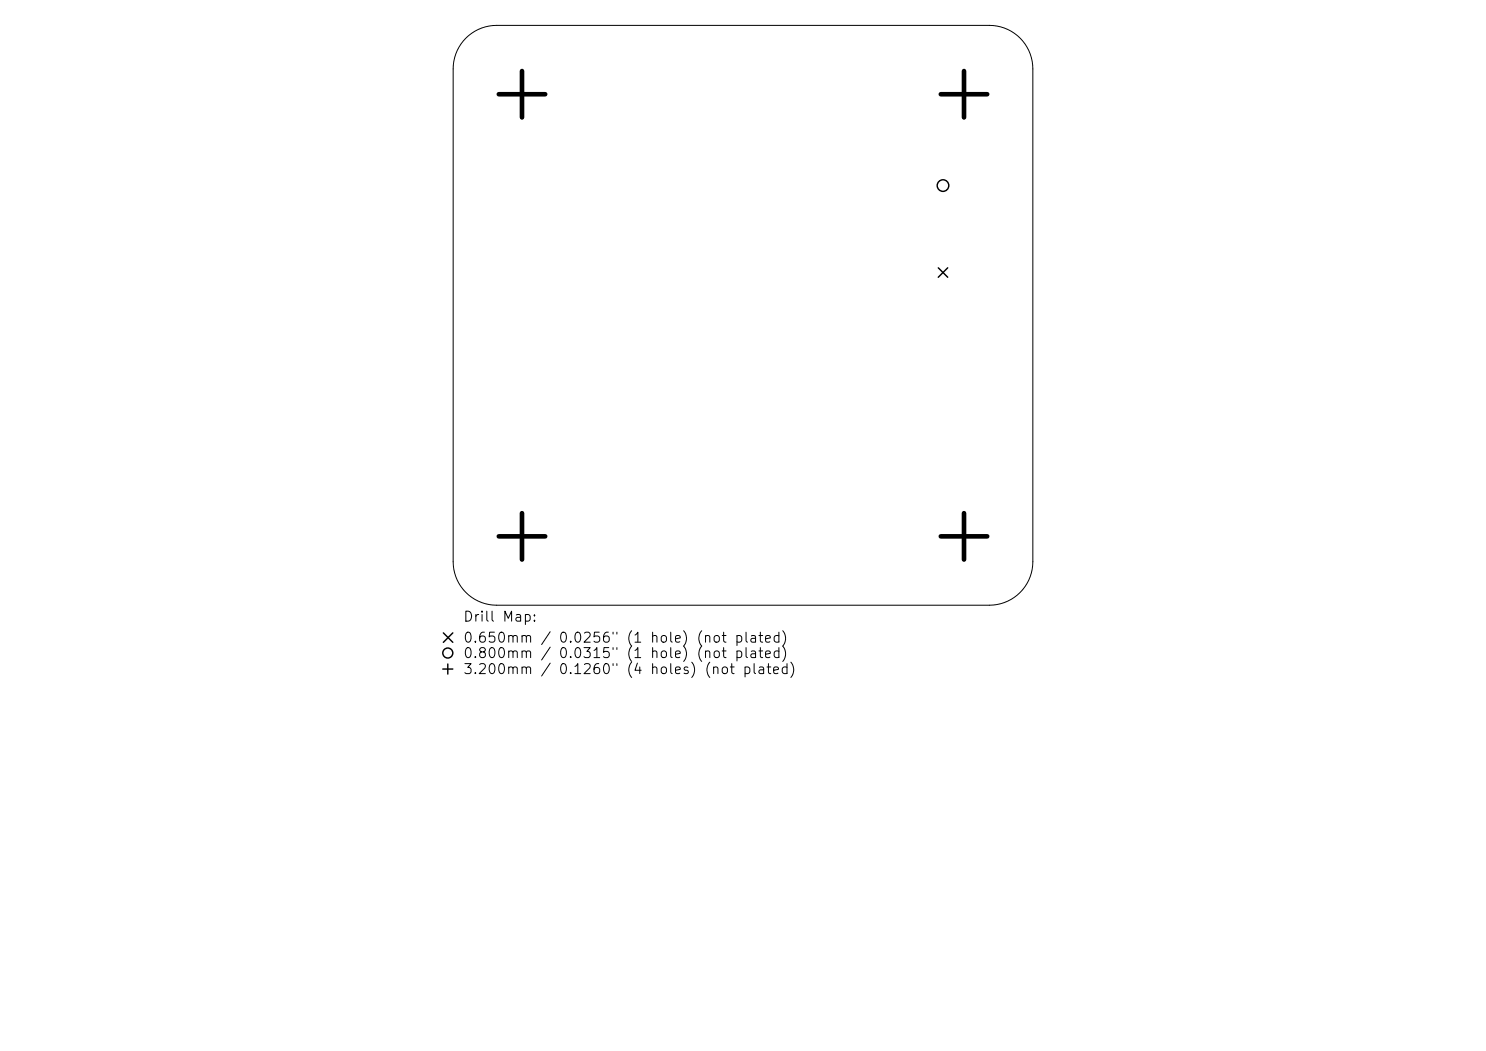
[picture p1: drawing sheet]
<svg xmlns="http://www.w3.org/2000/svg" width="297mm" height="210mm" viewBox="0 0 297 210" stroke-linecap="round" stroke-linejoin="round" font-family="sans-serif">
<defs><g id="words">
<g font-size="2">
<text x="92.4" y="124.7">Drill Map:</text>
<text x="92.4" y="128.9">0.650mm / 0.0256&quot; (1 hole) (not plated)</text>
<text x="92.4" y="132">0.800mm / 0.0315&quot; (1 hole) (not plated)</text>
<text x="92.4" y="135.2">3.200mm / 0.1260&quot; (4 holes) (not plated)</text>
</g>
</g></defs>
<path d="M93.1 7.6a8.7 8.7 0 0 1 6.2-2.5h98.4a8.7 8.7 0 0 1 8.7 8.7v98.4a8.7 8.7 0 0 1-8.7 8.7h-98.4a8.7 8.7 0 0 1-8.7-8.7v-98.4a8.7 8.7 0 0 1 2.5-6.2z" fill="none" stroke="#000" stroke-width=".2"/>
<g fill="none" stroke="#000" stroke-width=".29">
<path d="M187.5 53.5l1.9 1.9M189.4 53.5l-1.9 1.9M88.5 133.7h2M88.6 126.5l1.9 1.8M89.5 132.7v2M90.5 126.5l-1.9 1.8"/>
<circle cx="188.5" cy="37.1" r="1.16"/>
<circle cx="89.5" cy="130.5" r="1"/>
</g>
<path d="M99.7 18.8h9.3M104.3 14.2v9.3M188 18.8h9.3M192.7 14.2v9.3M99.7 107.2h9.3M104.3 102.5v9.3M188 107.2h9.3M192.7 102.5v9.3" fill="none" stroke="#000" stroke-width=".93"/>
<use href="#words"/>
</svg>
